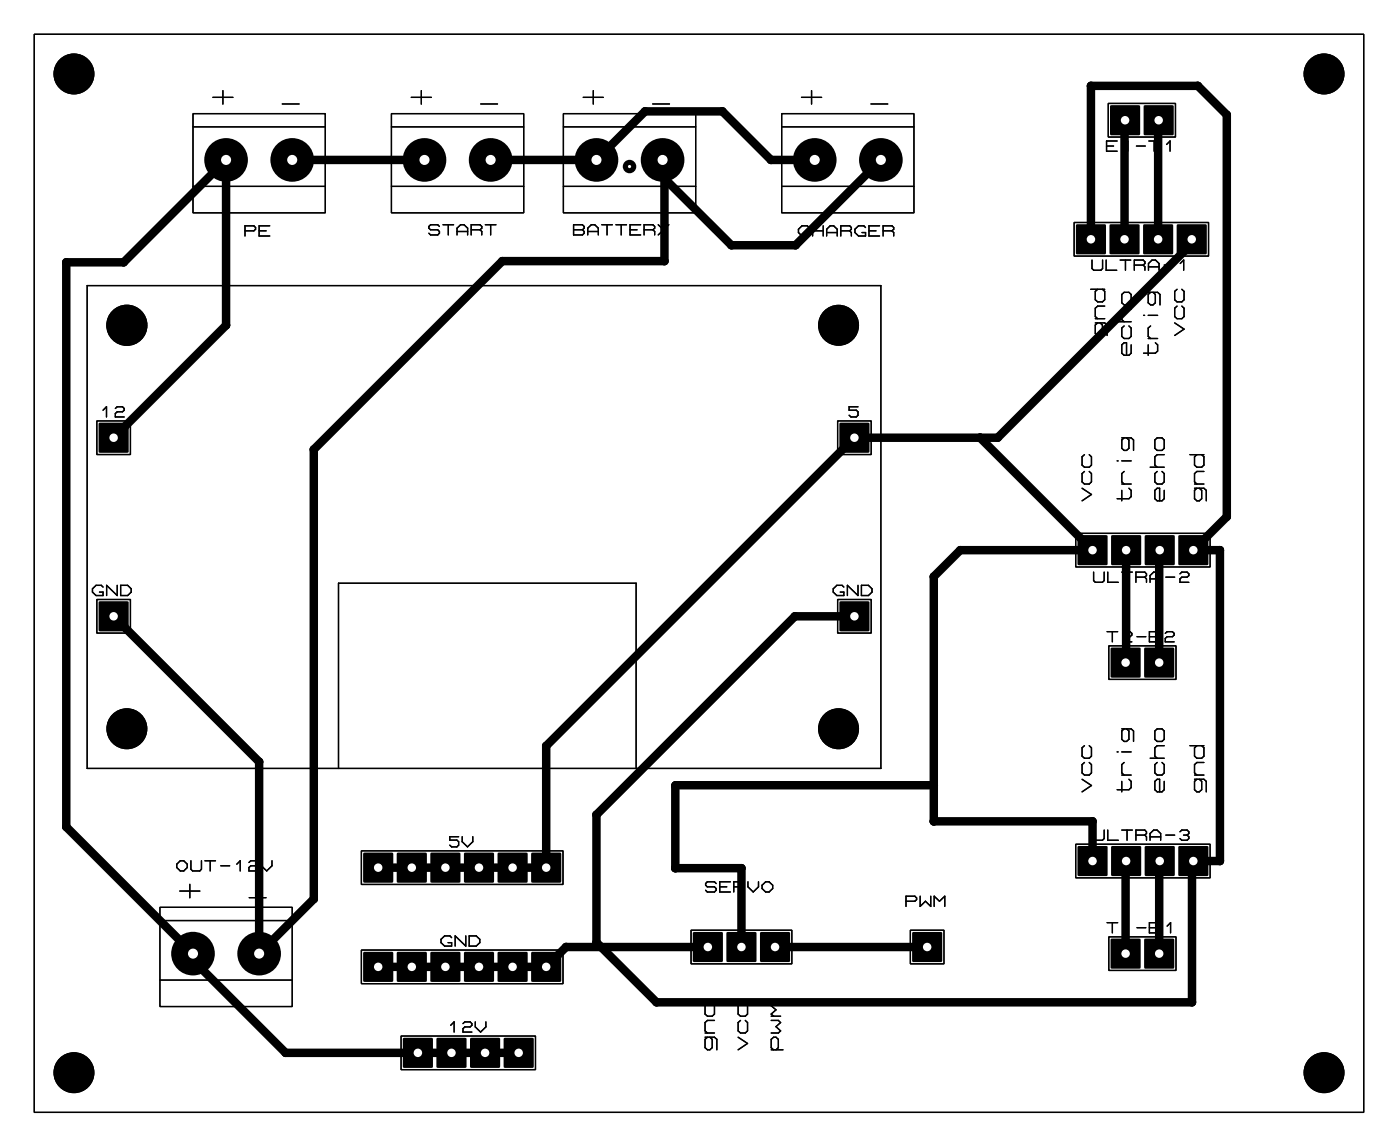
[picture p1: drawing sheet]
<svg xmlns="http://www.w3.org/2000/svg" width="106mm" height="87mm" viewBox="0 0 106 87" stroke-linecap="round" stroke-linejoin="round" font-family="sans-serif">
<g fill="#000">
<path d="M81.4 17h2.2v2.2h-2.2z" fill-rule="evenodd"/>
<path d="M83.9 17h2.2v2.2h-2.2z" fill-rule="evenodd"/>
<path d="M83.9 8h2.3v2.2h-2.3z" fill-rule="evenodd"/>
<path d="M86.4 17h2.3v2.2h-2.3z" fill-rule="evenodd"/>
<path d="M86.5 8h2.2v2.2h-2.2z" fill-rule="evenodd"/>
<path d="M89 17h2.2v2.2h-2.2z" fill-rule="evenodd"/>
<path d="M7.5 32h2.2v2.2h-2.2z" fill-rule="evenodd"/>
<path d="M63.5 32h2.2v2.2h-2.2z" fill-rule="evenodd"/>
<path d="M7.5 45.5h2.2v2.2h-2.2z" fill-rule="evenodd"/>
<path d="M63.5 45.5h2.2v2.2h-2.2z" fill-rule="evenodd"/>
<path d="M81.5 40.5h2.2v2.2h-2.2z" fill-rule="evenodd"/>
<path d="M84 49h2.2v2.2h-2.2z" fill-rule="evenodd"/>
<path d="M84 40.5h2.2v2.2h-2.2z" fill-rule="evenodd"/>
<path d="M86.5 49h2.2v2.2h-2.2z" fill-rule="evenodd"/>
<path d="M86.6 40.5h2.2v2.2h-2.2z" fill-rule="evenodd"/>
<path d="M89.1 40.5h2.2v2.2h-2.2z" fill-rule="evenodd"/>
<path d="M27.5 72h2.2v2.2h-2.2z" fill-rule="evenodd"/>
<path d="M27.5 64.5h2.2v2.2h-2.2z" fill-rule="evenodd"/>
<path d="M30 72h2.2v2.2h-2.2z" fill-rule="evenodd"/>
<path d="M30 64.5h2.2v2.2h-2.2z" fill-rule="evenodd"/>
<path d="M30.5 78.5h2.2v2.2h-2.2z" fill-rule="evenodd"/>
<path d="M32.6 72h2.2v2.2h-2.2z" fill-rule="evenodd"/>
<path d="M32.6 64.5h2.2v2.2h-2.2z" fill-rule="evenodd"/>
<path d="M33 78.5h2.2v2.2h-2.2z" fill-rule="evenodd"/>
<path d="M35.1 72h2.2v2.2h-2.2z" fill-rule="evenodd"/>
<path d="M35.1 64.5h2.2v2.2h-2.2z" fill-rule="evenodd"/>
<path d="M35.6 78.5h2.2v2.2h-2.2z" fill-rule="evenodd"/>
<path d="M37.6 72h2.3v2.2h-2.3z" fill-rule="evenodd"/>
<path d="M37.6 64.5h2.3v2.2h-2.3z" fill-rule="evenodd"/>
<path d="M38.1 78.5h2.2v2.2h-2.2z" fill-rule="evenodd"/>
<path d="M40.2 72h2.2v2.2h-2.2z" fill-rule="evenodd"/>
<path d="M40.2 64.5h2.2v2.2h-2.2z" fill-rule="evenodd"/>
<path d="M52.4 70.5h2.2v2.2h-2.2z" fill-rule="evenodd"/>
<path d="M54.9 70.5h2.3v2.2h-2.3z" fill-rule="evenodd"/>
<path d="M57.5 70.5h2.2v2.2h-2.2z" fill-rule="evenodd"/>
<path d="M69 70.5h2.2v2.2h-2.2z" fill-rule="evenodd"/>
<path d="M81.5 64h2.2v2.2h-2.2z" fill-rule="evenodd"/>
<path d="M84 71h2.2v2.2h-2.2z" fill-rule="evenodd"/>
<path d="M84 64h2.2v2.2h-2.2z" fill-rule="evenodd"/>
<path d="M86.5 71h2.2v2.2h-2.2z" fill-rule="evenodd"/>
<path d="M86.6 64h2.2v2.2h-2.2z" fill-rule="evenodd"/>
<path d="M89.1 64h2.2v2.2h-2.2z" fill-rule="evenodd"/>
<circle cx="5" cy="19.8" r=".32"/>
<circle cx="9.3" cy="19.8" r=".32"/>
<circle cx="17.1" cy="12.1" r="1.65"/>
<circle cx="22.1" cy="12.1" r="1.65"/>
<circle cx="32.1" cy="12.1" r="1.65"/>
<circle cx="37.1" cy="12.1" r="1.65"/>
<circle cx="38" cy="19.7" r=".32"/>
<circle cx="45.1" cy="12.1" r="1.65"/>
<circle cx="47.6" cy="12.6" r=".51"/>
<circle cx="47.6" cy="12.6" r=".38"/>
<circle cx="48.8" cy="8.4" r=".32"/>
<circle cx="50.1" cy="12.1" r="1.65"/>
<circle cx="50.1" cy="13.3" r=".32"/>
<circle cx="50.2" cy="12.2" r=".32"/>
<circle cx="50.2" cy="19.7" r=".32"/>
<circle cx="50.2" cy="13.5" r=".32"/>
<circle cx="54.6" cy="8.4" r=".32"/>
<circle cx="55.3" cy="18.5" r=".32"/>
<circle cx="58.3" cy="12.1" r=".32"/>
<circle cx="60.1" cy="18.5" r=".32"/>
<circle cx="61.6" cy="12.1" r="1.65"/>
<circle cx="66.6" cy="12.1" r="1.65"/>
<circle cx="82.5" cy="6.5" r=".32"/>
<circle cx="85" cy="9.1" r=".32"/>
<circle cx="87.5" cy="9.1" r=".32"/>
<circle cx="90.1" cy="18.4" r=".32"/>
<circle cx="90.5" cy="6.5" r=".32"/>
<circle cx="92.7" cy="8.7" r=".32"/>
<circle cx="17.1" cy="24.6" r=".32"/>
<circle cx="23.7" cy="34" r=".32"/>
<circle cx="74.1" cy="33.1" r=".32"/>
<circle cx="75.4" cy="33.1" r=".32"/>
<circle cx="92.7" cy="39.1" r=".32"/>
<circle cx="19.6" cy="57.6" r=".32"/>
<circle cx="41.3" cy="56.4" r=".32"/>
<circle cx="51" cy="59.4" r=".32"/>
<circle cx="51.1" cy="59.4" r=".32"/>
<circle cx="60.1" cy="46.6" r=".32"/>
<circle cx="70.6" cy="43.6" r=".32"/>
<circle cx="70.6" cy="59.4" r=".32"/>
<circle cx="72.6" cy="41.6" r=".32"/>
<circle cx="85.1" cy="50" r=".32"/>
<circle cx="87.6" cy="41.6" r=".32"/>
<circle cx="92.2" cy="41.6" r=".32"/>
<circle cx="5" cy="62.5" r=".32"/>
<circle cx="14.6" cy="72.1" r="1.65"/>
<circle cx="14.6" cy="72.6" r=".32"/>
<circle cx="19.6" cy="72.1" r="1.65"/>
<circle cx="19.6" cy="71.6" r=".32"/>
<circle cx="20.1" cy="71.6" r=".32"/>
<circle cx="21.6" cy="79.6" r=".32"/>
<circle cx="23.7" cy="68" r=".32"/>
<circle cx="42.8" cy="71.6" r=".32"/>
<circle cx="45.1" cy="71.2" r=".32"/>
<circle cx="45.1" cy="61.6" r=".32"/>
<circle cx="45.4" cy="71.6" r=".32"/>
<circle cx="49.6" cy="75.8" r=".32"/>
<circle cx="51" cy="65.6" r=".32"/>
<circle cx="56" cy="65.6" r=".32"/>
<circle cx="70.6" cy="62.1" r=".32"/>
<circle cx="82.6" cy="62.1" r=".32"/>
<circle cx="85.1" cy="65.1" r=".32"/>
<circle cx="87.6" cy="65.1" r=".32"/>
<circle cx="90.1" cy="75.8" r=".32"/>
<circle cx="90.1" cy="65.2" r=".32"/>
<circle cx="92.2" cy="65.1" r=".32"/>
</g>
<g fill="none" stroke="#000" stroke-width=".1">
<path d="M2.6 2.6h100.5v81.5h-100.5zM14.6 8.6h10v7.5h-10zM14.6 9.6h10M14.6 14.1h10M16.1 7.4h1.5M16.8 6.8v1.1M18.5 17.4h.7l.1-.2-.1-.1h-.7v.7M19.6 17.4h.5M20.4 17.1h-.8v.7h.8M21.3 7.9h1.3M29.6 8.6h10v7.5h-10zM29.6 9.6h10"/>
<path d="M29.6 14.1h10M31.1 7.4h1.5M31.8 6.8v1.1M33.2 17.1l-.1-.1h-.6l-.1 .1 .1 .3h.6l.1 .1-.1 .3h-.6l-.1-.2M33.5 17h.8M33.9 17v.8M34.5 17.8v-.6l.3-.2h.3l.2 .2v.6M34.5 17.5h.8M35.6 17.4h.7M36.3 17.4l.1-.2-.1-.2h-.7v.8M36.3 17.4l.1 .1v.3M36.3 7.9h1.3"/>
<path d="M36.7 17h.8M37.1 17v.8M42.6 8.6h10v7.5h-10zM42.6 9.6h10M42.6 14.1h10M43.4 17h.6l.2 .1-.2 .3 .2 .2-.2 .2h-.6zM43.4 17.4h.6M44.1 7.4h1.5M44.4 17.8v-.6l.3-.2h.3l.2 .2v.6M44.4 17.5h.8M44.8 6.8v1.1M45.5 17h.8"/>
<path d="M45.9 17v.8M46.6 17h.8M47 17v.8M47.6 17.4h.6M48.4 17h-.8v.8h.8M48.7 17.4h.7M49.3 7.9h1.3M49.4 17.4l.1-.2-.1-.2h-.7v.8M49.4 17.4l.1 .1v.3M49.8 17l.4 .4M50.6 17l-.8 .8M59.1 8.6h10v7.5h-10z"/>
<path d="M59.1 9.6h10M59.1 14.1h10M60.6 7.4h1.5M61.2 17.2l-.2-.1h-.4l-.2 .2v.3l.2 .2h.4l.2-.1M61.3 6.8v1.1M61.4 17.4h.8M61.4 17.1v.7M62.2 17.1v.7M62.5 17.8v-.5l.3-.2h.2l.3 .2v.5M62.5 17.6h.8M63.6 17.4h.6M64.2 17.4l.2-.1-.2-.2h-.6v.7"/>
<path d="M64.2 17.4l.2 .2v.2M65.4 17.2l-.1-.1h-.4l-.3 .2v.3l.3 .2h.5v-.2h-.2M65.7 17.4h.5M65.8 7.9h1.3M66.5 17.1h-.8v.7h.8M66.8 17.4h.6M67.4 17.4l.2-.1-.2-.2h-.6v.7M67.4 17.4l.2 .2v.2M81.2 16.8h10.2v2.6h-10.2zM82.5 19.7v.6l.2 .1h.5l.1-.1v-.6M83.6 19.7v.7h.8M83.6 11h.6"/>
<path d="M83.8 7.8h5.1v2.6h-5.1zM84.4 10.7h-.8v.7h.8M84.7 19.7h.8M85 10.9l.2-.2v.7M85.1 19.7v.7M85.9 11h.7M86.8 10.7h.8M87.2 10.7v.7M88.2 10.9l.2-.2v.7M89.2 19.9l.3-.2v.7M6.6 21.6h60v36.5h-60zM7.3 31.8h2.6v2.6h-2.6z"/>
<path d="M7.8 31l.2-.3v.8M8.7 30.9l.2-.2h.4l.1 .3-.1 .1h-.4l-.2 .2v.2h.7M63.3 31.8h2.6v2.6h-2.6zM64.9 30.7h-.7v.3h.5l.2 .1v.3l-.2 .1h-.4l-.1-.1M81.8 36.9l.7 .5-.7 .5M82 35.6l-.2 .2v.6l.2 .2h.3l.2-.2v-.6l-.2-.2M82 34.4l-.2 .1v.7l.2 .1h.3l.2-.1v-.7l-.2-.1M82.4 21.9h1.1M82.8 24.1h.7M82.8 24.4h.7l.2 .2v.8M83 21.9l-.2 .1v.7l.2 .1h.3l.2-.1v-.7l-.2-.1M83 24.4l-.2 .2v.6l.2 .2h.2l.1-.2v-.6l-.1-.2"/>
<path d="M83.5 23.1h-.5l-.2 .2v.6l.2 .2M84.4 34.8h.1M84.4 24.3h1.1M84.8 22.3l.2-.2h.3l.2 .2v.6l-.2 .1h-.3l-.2-.1zM84.8 37.1v.8M84.8 36.6h.7M84.8 34.8h.7M84.8 33.1h.7l.2 .2v.7M85 24.6l-.2 .2v.6l.2 .2h.3l.2-.2v-.6l-.2-.2M85 33.1l-.2 .2v.6l.2 .1h.2l.1-.1v-.6l-.1-.2M85 35.6l-.2 .2v.6l.2 .2M85.3 36.9l.2 .2v.4l-.2 .2h-.9"/>
<path d="M85.5 26.1v.6l-.2 .2h-.3l-.2-.2v-.6l.2-.2h.2v1M85.5 23.4h-.5l-.2 .1v.7l.2 .1M85.7 20h.7M86.4 20l.1-.1-.1-.2h-.7v.7M86.4 20l.1 .2v.2M86.4 23.8h.1M86.8 26.1v.8M86.8 25.6h.7M86.8 23.8h.7M86.8 22.1h.7l.2 .2v.7M86.8 20.4v-.5l.3-.2h.2l.3 .2v.5M86.8 20.2h.8"/>
<path d="M86.9 35.3h1.1M87 22.1l-.2 .2v.6l.2 .1h.2l.1-.1v-.6l-.1-.2M87 24.6l-.2 .2v.6l.2 .2M87.3 33.3l.2-.2h.3l.2 .2v.6l-.2 .1h-.3l-.2-.1zM87.3 25.9l.2 .2v.4l-.2 .2h-.9M87.5 35.6l-.2 .2v.6l.2 .2h.3l.2-.2v-.6l-.2-.2M88 37.1v.6l-.2 .2h-.3l-.2-.2v-.6l.2-.2h.2v1M88 34.4h-.5l-.2 .1v.7l.2 .1M88 20h.7M88.8 24.4l.7 .5-.7 .5M89 23.1l-.2 .2v.6l.2 .2h.3l.2-.2v-.6l-.2-.2M89 21.9l-.2 .1v.7l.2 .1h.3l.2-.1v-.7l-.2-.1"/>
<path d="M89.9 34.4h1.1M90.3 36.6h.7M90.3 36.9h.7l.2 .2v.8M90.5 36.9l-.2 .2v.6l.2 .2h.2l.1-.2v-.6l-.1-.2M90.5 34.4l-.2 .1v.7l.2 .1h.3l.2-.1v-.7l-.2-.1M91 35.6h-.5l-.2 .2v.6l.2 .2M7.3 45.3h2.6v2.6h-2.6zM7.8 44.4l-.1-.2h-.4l-.3 .3v.3l.3 .2h.5v-.2h-.3M8.9 44.2v.8l-.8-.8v.8M9.1 44.2h.5l.3 .3v.3l-.3 .2h-.5zM25.6 58.1v-14h22.5v14M63.3 45.3h2.6v2.6h-2.6z"/>
<path d="M63.8 44.4l-.1-.2h-.4l-.3 .3v.3l.3 .2h.5v-.2h-.3M64.9 44.2v.8l-.8-.8v.8M65.1 44.2h.5l.3 .3v.3l-.3 .2h-.5zM81.3 40.3h10.2v2.6h-10.2zM81.8 58.9l.7 .5-.7 .5M82 56.4l-.2 .1v.7l.2 .1h.3l.2-.1v-.7l-.2-.1M82 57.6l-.2 .2v.6l.2 .2h.3l.2-.2v-.6l-.2-.2M82.7 43.2v.7l.1 .1h.5l.2-.1v-.7M83.7 47.7h.8M83.7 43.2v.8h.8M83.8 48.8h5.1v2.6h-5.1zM84.1 47.7v.8"/>
<path d="M84.4 56.8h.1M84.8 59.1v.8M84.8 55.1h.7l.2 .2v.7M84.8 43.2h.8M84.8 58.6h.7M84.8 56.8h.7M84.9 47.9l.1-.2h.4l.2 .3-.2 .1h-.4l-.1 .2v.2h.7M85 55.1l-.2 .2v.6l.2 .1h.2l.1-.1v-.6l-.1-.2M85 57.6l-.2 .2v.6l.2 .2M85.2 43.2v.8M85.3 58.9l.2 .2v.4l-.2 .2h-.9M85.9 43.6h.6"/>
<path d="M85.9 48.1h.7M86.5 43.6l.2-.1-.2-.3h-.6v.8M86.5 43.6l.2 .2v.2M86.9 48.1h.5M86.9 44v-.5l.3-.3h.3l.2 .3v.5M86.9 43.8h.8M86.9 57.3h1.1M87.3 55.3l.2-.2h.3l.2 .2v.6l-.2 .1h-.3l-.2-.1zM87.5 57.6l-.2 .2v.6l.2 .2h.3l.2-.2v-.6l-.2-.2M87.7 47.7h-.8v.8h.8M88 59.1v.6l-.2 .2h-.3l-.2-.2v-.6l.2-.2h.2v1M88 56.4h-.5l-.2 .1v.7l.2 .1"/>
<path d="M88.1 47.9l.1-.2h.4l.2 .3-.2 .1h-.4l-.1 .2v.2h.7M88.1 43.6h.7M89.2 43.4l.1-.2h.4l.2 .3-.2 .1h-.4l-.1 .2v.2h.7M89.9 56.4h1.1M90.3 58.9h.7l.2 .2v.8M90.3 58.6h.7M90.5 56.4l-.2 .1v.7l.2 .1h.3l.2-.1v-.7l-.2-.1M90.5 58.9l-.2 .2v.6l.2 .2h.2l.1-.2v-.6l-.1-.2M91 57.6h-.5l-.2 .2v.6l.2 .2M12.1 68.6h10v7.5h-10zM12.1 69.6h10M12.1 74.1h10"/>
<path d="M13.4 65.3l.2-.2h.3l.3 .2v.3l-.3 .2h-.3l-.2-.2zM13.6 67.4h1.5M14.3 66.8v1.1M14.4 65.1v.6l.2 .1h.5l.1-.1v-.6M15.5 65.1h.8M15.9 65.1v.7M16.7 65.4h.7M17.9 65.3l.3-.2v.7M18.8 65.2l.2-.1h.4l.1 .2-.1 .1h-.4l-.2 .2v.2h.7M18.8 67.9h1.3M19.8 65.1v.3l.4 .4 .4-.4v-.3M27.3 71.8h15.3v2.6h-15.3z"/>
<path d="M27.3 64.3h15.3v2.6h-15.3zM30.3 78.3h10.2v2.6h-10.2zM34.1 77.5l.2-.3v.8M34.1 70.9l-.1-.2h-.4l-.3 .3v.3l.3 .2h.5v-.2h-.2M34.7 63.2h-.7v.3h.5l.2 .1v.3l-.2 .1h-.4l-.1-.1M34.9 63.2v.4l.4 .4 .4-.4v-.4M35 77.4l.1-.2h.4l.2 .3-.2 .1h-.4l-.1 .2v.2h.7M35.2 70.7v.8l-.8-.8v.8M35.5 70.7h.5l.3 .3v.3l-.3 .2h-.5zM35.9 77.2v.4l.4 .4 .4-.4v-.4M52.2 70.3h7.7v2.6h-7.7zM52.9 75.9h1.1"/>
<path d="M53.3 78.4h.7l.2 .2v.8M53.3 78.1h.7M53.5 78.4l-.2 .2v.6l.2 .2h.2l.1-.2v-.6l-.1-.2M53.5 75.9l-.2 .1v.7l.2 .1h.3l.2-.1v-.7l-.2-.1M54 77.1h-.5l-.2 .2v.6l.2 .2M54.1 66.8l-.1-.1h-.5l-.2 .2 .2 .1h.5l.1 .3-.1 .1h-.5l-.2-.1M54.4 67h.5M55.2 66.7h-.8v.7h.8M55.5 67h.6M55.8 78.4l.7 .5-.7 .5M56 77.1l-.2 .2v.6l.2 .2h.3l.2-.2v-.6l-.2-.2M56 75.9l-.2 .1v.7l.2 .1h.3l.2-.1v-.7l-.2-.1"/>
<path d="M56.1 67l.2-.1-.2-.2h-.6v.7M56.1 67l.2 .2v.2M56.5 66.7v.3l.4 .4 .4-.4v-.3M57.6 66.9l.3-.2h.2l.3 .2v.3l-.3 .2h-.2l-.3-.2zM58.3 79.4h.9M58.3 77.1h.5l.2 .2-.3 .3 .3 .3-.2 .2h-.5M58.3 76.8h.7M58.5 79.4l-.2-.2v-.6l.2-.2h.2l.1 .2v.6l-.1 .2M59 75.9h-.5l-.2 .1 .4 .3-.4 .4 .2 .1M68.5 68.1h.7l.1-.2-.1-.2h-.7v.8M68.8 70.3h2.6v2.6h-2.6zM69.6 67.7v.8l.4-.4 .4 .4v-.8"/>
<path d="M70.6 68.5v-.8l.4 .4 .4-.4v.8M81.3 63.8h10.2v2.6h-10.2zM82.7 62.7v.7l.1 .1h.5l.2-.1v-.7M83.7 69.7h.8M83.7 62.7v.8h.8M83.8 70.8h5.1v2.6h-5.1zM84.1 69.7v.8M84.8 62.7h.8M85 70l.3-.3v.8M85.2 62.7v.8M85.9 63.1h.6M85.9 70.1h.7"/>
<path d="M86.5 63.1l.2-.1-.2-.3h-.6v.8M86.5 63.1l.2 .2v.2M86.9 70.1h.5M86.9 63.5v-.5l.3-.3h.3l.2 .3v.5M86.9 63.3h.8M87.7 69.7h-.8v.8h.8M88.1 63.1h.7M88.2 70l.3-.3v.8M89.2 62.9l.1-.2h.4l.2 .2-.2 .2M89.5 63.1h.2M89.7 63.1l.2 .2-.2 .2h-.4l-.1-.1"/>
</g>
<g fill="#000" stroke="#000" stroke-width=".1">
<circle cx="5.6" cy="5.6" r="1.5"/>
<circle cx="100.1" cy="5.6" r="1.5"/>
<circle cx="9.6" cy="24.6" r="1.51"/>
<circle cx="63.4" cy="24.6" r="1.5"/>
<circle cx="9.6" cy="55.1" r="1.5"/>
<circle cx="63.4" cy="55.1" r="1.5"/>
<circle cx="5.6" cy="81.1" r="1.5"/>
<circle cx="100.1" cy="81.1" r="1.5"/>
</g>
<g fill="none" stroke="#000" stroke-width=".64">
<path d="M22.1 12.1h10M37.1 12.1h8l3.7-3.7h5.8l3.7 3.7h3.3M66.6 12.1l-6.5 6.4h-4.8l-5.2-5.2v-1.2l.1 .1v7.5h-12.2l-14.3 14.3v34l-4.1 4.1v-14.5l-11-11M82.5 18.1v-11.6h8l2.2 2.2v30.4l-2.5 2.5h2v23.5h-2l-.1 .1v10.6h-40.5l-4.5-4.6v-9.6l15-15h4.5M85 9.1v9M87.6 9.1l-.1 9M90.1 18.1v.3l-14.7 14.7h-10.8l-23.3 23.3v9.2h-12.7M8.6 33.1l8.5-8.5v-12.5l-7.8 7.7h-4.3v42.7l9.6 9.6v.5l7 7h17.6M74.1 33.1l8.5 8.5h-10l-2 2v18.5h12v3M70.6 59.4h-19.5l-.1 6.2h5v6M85.1 41.6v8.5M87.7 41.6l-.1 8.5"/>
<path d="M19.6 71.6h.5M53.5 71.6h-10.7l-1.5 1.5h-12.7M58.6 71.6h11.5M85.1 65.1v7M87.7 65.1l-.1 7"/>
</g>
<circle cx="47.6" cy="12.6" r=".12" fill="#fff"/>
<circle cx="45.1" cy="12.1" r="1.52" fill="#000"/>
<circle cx="45.1" cy="12.1" r=".38" fill="#fff"/>
<circle cx="50.1" cy="12.1" r="1.52" fill="#000"/>
<circle cx="50.1" cy="12.1" r=".38" fill="#fff"/>
<circle cx="14.6" cy="72.1" r="1.52" fill="#000"/>
<circle cx="14.6" cy="72.1" r=".38" fill="#fff"/>
<circle cx="19.6" cy="72.1" r="1.52" fill="#000"/>
<circle cx="19.6" cy="72.1" r=".38" fill="#fff"/>
<circle cx="32.1" cy="12.1" r="1.52" fill="#000"/>
<circle cx="32.1" cy="12.1" r=".38" fill="#fff"/>
<circle cx="37.1" cy="12.1" r="1.52" fill="#000"/>
<circle cx="37.1" cy="12.1" r=".38" fill="#fff"/>
<circle cx="17.1" cy="12.1" r="1.52" fill="#000"/>
<circle cx="17.1" cy="12.1" r=".38" fill="#fff"/>
<circle cx="22.1" cy="12.1" r="1.52" fill="#000"/>
<circle cx="22.1" cy="12.1" r=".38" fill="#fff"/>
<circle cx="61.6" cy="12.1" r="1.52" fill="#000"/>
<circle cx="61.6" cy="12.1" r=".38" fill="#fff"/>
<circle cx="66.6" cy="12.1" r="1.52" fill="#000"/>
<circle cx="66.6" cy="12.1" r=".38" fill="#fff"/>
<path d="M27.6 72.1h2v2h-2z" fill="#000"/>
<circle cx="28.6" cy="73.1" r=".32" fill="#fff"/>
<path d="M30.1 72.1h2v2h-2z" fill="#000"/>
<circle cx="31.1" cy="73.1" r=".32" fill="#fff"/>
<path d="M32.7 72.1h2v2h-2z" fill="#000"/>
<circle cx="33.7" cy="73.1" r=".32" fill="#fff"/>
<path d="M35.2 72.1h2v2h-2z" fill="#000"/>
<circle cx="36.2" cy="73.1" r=".32" fill="#fff"/>
<path d="M37.7 72.1h2.1v2h-2.1z" fill="#000"/>
<circle cx="38.7" cy="73.1" r=".32" fill="#fff"/>
<path d="M40.3 72.1h2v2h-2z" fill="#000"/>
<circle cx="41.3" cy="73.1" r=".32" fill="#fff"/>
<path d="M30.6 78.6h2v2h-2z" fill="#000"/>
<circle cx="31.6" cy="79.6" r=".32" fill="#fff"/>
<path d="M33.1 78.6h2v2h-2z" fill="#000"/>
<circle cx="34.1" cy="79.6" r=".32" fill="#fff"/>
<path d="M35.7 78.6h2v2h-2z" fill="#000"/>
<circle cx="36.7" cy="79.6" r=".32" fill="#fff"/>
<path d="M38.2 78.6h2v2h-2z" fill="#000"/>
<circle cx="39.2" cy="79.6" r=".32" fill="#fff"/>
<path d="M27.6 64.6h2v2h-2z" fill="#000"/>
<circle cx="28.6" cy="65.6" r=".32" fill="#fff"/>
<path d="M30.1 64.6h2v2h-2z" fill="#000"/>
<circle cx="31.1" cy="65.6" r=".32" fill="#fff"/>
<path d="M32.7 64.6h2v2h-2z" fill="#000"/>
<circle cx="33.7" cy="65.6" r=".32" fill="#fff"/>
<path d="M35.2 64.6h2v2h-2z" fill="#000"/>
<circle cx="36.2" cy="65.6" r=".32" fill="#fff"/>
<path d="M37.7 64.6h2.1v2h-2.1z" fill="#000"/>
<circle cx="38.7" cy="65.6" r=".32" fill="#fff"/>
<path d="M40.3 64.6h2v2h-2z" fill="#000"/>
<circle cx="41.3" cy="65.6" r=".32" fill="#fff"/>
<path d="M57.6 70.6h2v2h-2z" fill="#000"/>
<circle cx="58.6" cy="71.6" r=".32" fill="#fff"/>
<path d="M55 70.6h2.1v2h-2.1z" fill="#000"/>
<circle cx="56" cy="71.6" r=".32" fill="#fff"/>
<path d="M52.5 70.6h2v2h-2z" fill="#000"/>
<circle cx="53.5" cy="71.6" r=".32" fill="#fff"/>
<path d="M69.1 70.6h2v2h-2z" fill="#000"/>
<circle cx="70.1" cy="71.6" r=".32" fill="#fff"/>
<path d="M81.6 64.1h2v2h-2z" fill="#000"/>
<circle cx="82.6" cy="65.1" r=".32" fill="#fff"/>
<path d="M84.1 64.1h2v2h-2z" fill="#000"/>
<circle cx="85.1" cy="65.1" r=".32" fill="#fff"/>
<path d="M86.7 64.1h2v2h-2z" fill="#000"/>
<circle cx="87.7" cy="65.1" r=".32" fill="#fff"/>
<path d="M89.2 64.1h2v2h-2z" fill="#000"/>
<circle cx="90.2" cy="65.1" r=".32" fill="#fff"/>
<path d="M84.1 71.1h2v2h-2z" fill="#000"/>
<circle cx="85.1" cy="72.1" r=".32" fill="#fff"/>
<path d="M86.6 71.1h2v2h-2z" fill="#000"/>
<circle cx="87.6" cy="72.1" r=".32" fill="#fff"/>
<path d="M81.6 40.6h2v2h-2z" fill="#000"/>
<circle cx="82.6" cy="41.6" r=".32" fill="#fff"/>
<path d="M84.1 40.6h2v2h-2z" fill="#000"/>
<circle cx="85.1" cy="41.6" r=".32" fill="#fff"/>
<path d="M86.7 40.6h2v2h-2z" fill="#000"/>
<circle cx="87.7" cy="41.6" r=".32" fill="#fff"/>
<path d="M89.2 40.6h2v2h-2z" fill="#000"/>
<circle cx="90.2" cy="41.6" r=".32" fill="#fff"/>
<path d="M84.1 49.1h2v2h-2z" fill="#000"/>
<circle cx="85.1" cy="50.1" r=".32" fill="#fff"/>
<path d="M86.6 49.1h2v2h-2z" fill="#000"/>
<circle cx="87.6" cy="50.1" r=".32" fill="#fff"/>
<path d="M89.1 17.1h2v2h-2z" fill="#000"/>
<circle cx="90.1" cy="18.1" r=".32" fill="#fff"/>
<path d="M86.5 17.1h2.1v2h-2.1z" fill="#000"/>
<circle cx="87.5" cy="18.1" r=".32" fill="#fff"/>
<path d="M84 17.1h2v2h-2z" fill="#000"/>
<circle cx="85" cy="18.1" r=".32" fill="#fff"/>
<path d="M81.5 17.1h2v2h-2z" fill="#000"/>
<circle cx="82.5" cy="18.1" r=".32" fill="#fff"/>
<path d="M86.6 8.1h2v2h-2z" fill="#000"/>
<circle cx="87.6" cy="9.1" r=".32" fill="#fff"/>
<path d="M84 8.1h2.1v2h-2.1z" fill="#000"/>
<circle cx="85" cy="9.1" r=".32" fill="#fff"/>
<path d="M7.6 32.1h2v2h-2z" fill="#000"/>
<circle cx="8.6" cy="33.1" r=".32" fill="#fff"/>
<path d="M7.6 45.6h2v2h-2z" fill="#000"/>
<circle cx="8.6" cy="46.6" r=".32" fill="#fff"/>
<path d="M63.6 32.1h2v2h-2z" fill="#000"/>
<circle cx="64.6" cy="33.1" r=".32" fill="#fff"/>
<path d="M63.6 45.6h2v2h-2z" fill="#000"/>
<circle cx="64.6" cy="46.6" r=".32" fill="#fff"/>
<g fill="none" stroke="#000" stroke-width=".1">
<path d="M2.6 2.6h100.5v81.5h-100.5zM14.6 8.6h10v7.5h-10zM14.6 9.6h10M14.6 14.1h10M16.1 7.4h1.5M16.8 6.8v1.1M18.5 17.4h.7l.1-.2-.1-.1h-.7v.7M19.6 17.4h.5M20.4 17.1h-.8v.7h.8M21.3 7.9h1.3M29.6 8.6h10v7.5h-10zM29.6 9.6h10"/>
<path d="M29.6 14.1h10M31.1 7.4h1.5M31.8 6.8v1.1M33.2 17.1l-.1-.1h-.6l-.1 .1 .1 .3h.6l.1 .1-.1 .3h-.6l-.1-.2M33.5 17h.8M33.9 17v.8M34.5 17.8v-.6l.3-.2h.3l.2 .2v.6M34.5 17.5h.8M35.6 17.4h.7M36.3 17.4l.1-.2-.1-.2h-.7v.8M36.3 17.4l.1 .1v.3M36.3 7.9h1.3"/>
<path d="M36.7 17h.8M37.1 17v.8M42.6 8.6h10v7.5h-10zM42.6 9.6h10M42.6 14.1h10M43.4 17h.6l.2 .1-.2 .3 .2 .2-.2 .2h-.6zM43.4 17.4h.6M44.1 7.4h1.5M44.4 17.8v-.6l.3-.2h.3l.2 .2v.6M44.4 17.5h.8M44.8 6.8v1.1M45.5 17h.8"/>
<path d="M45.9 17v.8M46.6 17h.8M47 17v.8M47.6 17.4h.6M48.4 17h-.8v.8h.8M48.7 17.4h.7M49.3 7.9h1.3M49.4 17.4l.1-.2-.1-.2h-.7v.8M49.4 17.4l.1 .1v.3M49.8 17l.4 .4M50.6 17l-.8 .8M59.1 8.6h10v7.5h-10z"/>
<path d="M59.1 9.6h10M59.1 14.1h10M60.6 7.4h1.5M61.2 17.2l-.2-.1h-.4l-.2 .2v.3l.2 .2h.4l.2-.1M61.3 6.8v1.1M61.4 17.4h.8M61.4 17.1v.7M62.2 17.1v.7M62.5 17.8v-.5l.3-.2h.2l.3 .2v.5M62.5 17.6h.8M63.6 17.4h.6M64.2 17.4l.2-.1-.2-.2h-.6v.7"/>
<path d="M64.2 17.4l.2 .2v.2M65.4 17.2l-.1-.1h-.4l-.3 .2v.3l.3 .2h.5v-.2h-.2M65.7 17.4h.5M65.8 7.9h1.3M66.5 17.1h-.8v.7h.8M66.8 17.4h.6M67.4 17.4l.2-.1-.2-.2h-.6v.7M67.4 17.4l.2 .2v.2M81.2 16.8h10.2v2.6h-10.2zM82.5 19.7v.6l.2 .1h.5l.1-.1v-.6M83.6 19.7v.7h.8M83.6 11h.6"/>
<path d="M83.8 7.8h5.1v2.6h-5.1zM84.4 10.7h-.8v.7h.8M84.7 19.7h.8M85 10.9l.2-.2v.7M85.1 19.7v.7M85.9 11h.7M86.8 10.7h.8M87.2 10.7v.7M88.2 10.9l.2-.2v.7M89.2 19.9l.3-.2v.7M6.6 21.6h60v36.5h-60zM7.3 31.8h2.6v2.6h-2.6z"/>
<path d="M7.8 31l.2-.3v.8M8.7 30.9l.2-.2h.4l.1 .3-.1 .1h-.4l-.2 .2v.2h.7M63.3 31.8h2.6v2.6h-2.6zM64.9 30.7h-.7v.3h.5l.2 .1v.3l-.2 .1h-.4l-.1-.1M81.8 36.9l.7 .5-.7 .5M82 35.6l-.2 .2v.6l.2 .2h.3l.2-.2v-.6l-.2-.2M82 34.4l-.2 .1v.7l.2 .1h.3l.2-.1v-.7l-.2-.1M82.4 21.9h1.1M82.8 24.1h.7M82.8 24.4h.7l.2 .2v.8M83 21.9l-.2 .1v.7l.2 .1h.3l.2-.1v-.7l-.2-.1M83 24.4l-.2 .2v.6l.2 .2h.2l.1-.2v-.6l-.1-.2"/>
<path d="M83.5 23.1h-.5l-.2 .2v.6l.2 .2M84.4 34.8h.1M84.4 24.3h1.1M84.8 22.3l.2-.2h.3l.2 .2v.6l-.2 .1h-.3l-.2-.1zM84.8 37.1v.8M84.8 36.6h.7M84.8 34.8h.7M84.8 33.1h.7l.2 .2v.7M85 24.6l-.2 .2v.6l.2 .2h.3l.2-.2v-.6l-.2-.2M85 33.1l-.2 .2v.6l.2 .1h.2l.1-.1v-.6l-.1-.2M85 35.6l-.2 .2v.6l.2 .2M85.3 36.9l.2 .2v.4l-.2 .2h-.9"/>
<path d="M85.5 26.1v.6l-.2 .2h-.3l-.2-.2v-.6l.2-.2h.2v1M85.5 23.4h-.5l-.2 .1v.7l.2 .1M85.7 20h.7M86.4 20l.1-.1-.1-.2h-.7v.7M86.4 20l.1 .2v.2M86.4 23.8h.1M86.8 26.1v.8M86.8 25.6h.7M86.8 23.8h.7M86.8 22.1h.7l.2 .2v.7M86.8 20.4v-.5l.3-.2h.2l.3 .2v.5M86.8 20.2h.8"/>
<path d="M86.9 35.3h1.1M87 22.1l-.2 .2v.6l.2 .1h.2l.1-.1v-.6l-.1-.2M87 24.6l-.2 .2v.6l.2 .2M87.3 33.3l.2-.2h.3l.2 .2v.6l-.2 .1h-.3l-.2-.1zM87.3 25.9l.2 .2v.4l-.2 .2h-.9M87.5 35.6l-.2 .2v.6l.2 .2h.3l.2-.2v-.6l-.2-.2M88 37.1v.6l-.2 .2h-.3l-.2-.2v-.6l.2-.2h.2v1M88 34.4h-.5l-.2 .1v.7l.2 .1M88 20h.7M88.8 24.4l.7 .5-.7 .5M89 23.1l-.2 .2v.6l.2 .2h.3l.2-.2v-.6l-.2-.2M89 21.9l-.2 .1v.7l.2 .1h.3l.2-.1v-.7l-.2-.1"/>
<path d="M89.9 34.4h1.1M90.3 36.6h.7M90.3 36.9h.7l.2 .2v.8M90.5 36.9l-.2 .2v.6l.2 .2h.2l.1-.2v-.6l-.1-.2M90.5 34.4l-.2 .1v.7l.2 .1h.3l.2-.1v-.7l-.2-.1M91 35.6h-.5l-.2 .2v.6l.2 .2M7.3 45.3h2.6v2.6h-2.6zM7.8 44.4l-.1-.2h-.4l-.3 .3v.3l.3 .2h.5v-.2h-.3M8.9 44.2v.8l-.8-.8v.8M9.1 44.2h.5l.3 .3v.3l-.3 .2h-.5zM25.6 58.1v-14h22.5v14M63.3 45.3h2.6v2.6h-2.6z"/>
<path d="M63.8 44.4l-.1-.2h-.4l-.3 .3v.3l.3 .2h.5v-.2h-.3M64.9 44.2v.8l-.8-.8v.8M65.1 44.2h.5l.3 .3v.3l-.3 .2h-.5zM81.3 40.3h10.2v2.6h-10.2zM81.8 58.9l.7 .5-.7 .5M82 56.4l-.2 .1v.7l.2 .1h.3l.2-.1v-.7l-.2-.1M82 57.6l-.2 .2v.6l.2 .2h.3l.2-.2v-.6l-.2-.2M82.7 43.2v.7l.1 .1h.5l.2-.1v-.7M83.7 47.7h.8M83.7 43.2v.8h.8M83.8 48.8h5.1v2.6h-5.1zM84.1 47.7v.8"/>
<path d="M84.4 56.8h.1M84.8 59.1v.8M84.8 55.1h.7l.2 .2v.7M84.8 43.2h.8M84.8 58.6h.7M84.8 56.8h.7M84.9 47.9l.1-.2h.4l.2 .3-.2 .1h-.4l-.1 .2v.2h.7M85 55.1l-.2 .2v.6l.2 .1h.2l.1-.1v-.6l-.1-.2M85 57.6l-.2 .2v.6l.2 .2M85.2 43.2v.8M85.3 58.9l.2 .2v.4l-.2 .2h-.9M85.9 43.6h.6"/>
<path d="M85.9 48.1h.7M86.5 43.6l.2-.1-.2-.3h-.6v.8M86.5 43.6l.2 .2v.2M86.9 48.1h.5M86.9 44v-.5l.3-.3h.3l.2 .3v.5M86.9 43.8h.8M86.9 57.3h1.1M87.3 55.3l.2-.2h.3l.2 .2v.6l-.2 .1h-.3l-.2-.1zM87.5 57.6l-.2 .2v.6l.2 .2h.3l.2-.2v-.6l-.2-.2M87.7 47.7h-.8v.8h.8M88 59.1v.6l-.2 .2h-.3l-.2-.2v-.6l.2-.2h.2v1M88 56.4h-.5l-.2 .1v.7l.2 .1"/>
<path d="M88.1 47.9l.1-.2h.4l.2 .3-.2 .1h-.4l-.1 .2v.2h.7M88.1 43.6h.7M89.2 43.4l.1-.2h.4l.2 .3-.2 .1h-.4l-.1 .2v.2h.7M89.9 56.4h1.1M90.3 58.9h.7l.2 .2v.8M90.3 58.6h.7M90.5 56.4l-.2 .1v.7l.2 .1h.3l.2-.1v-.7l-.2-.1M90.5 58.9l-.2 .2v.6l.2 .2h.2l.1-.2v-.6l-.1-.2M91 57.6h-.5l-.2 .2v.6l.2 .2M12.1 68.6h10v7.5h-10zM12.1 69.6h10M12.1 74.1h10"/>
<path d="M13.4 65.3l.2-.2h.3l.3 .2v.3l-.3 .2h-.3l-.2-.2zM13.6 67.4h1.5M14.3 66.8v1.1M14.4 65.1v.6l.2 .1h.5l.1-.1v-.6M15.5 65.1h.8M15.9 65.1v.7M16.7 65.4h.7M17.9 65.3l.3-.2v.7M18.8 65.2l.2-.1h.4l.1 .2-.1 .1h-.4l-.2 .2v.2h.7M18.8 67.9h1.3M19.8 65.1v.3l.4 .4 .4-.4v-.3M27.3 71.8h15.3v2.6h-15.3z"/>
<path d="M27.3 64.3h15.3v2.6h-15.3zM30.3 78.3h10.2v2.6h-10.2zM34.1 77.5l.2-.3v.8M34.1 70.9l-.1-.2h-.4l-.3 .3v.3l.3 .2h.5v-.2h-.2M34.7 63.2h-.7v.3h.5l.2 .1v.3l-.2 .1h-.4l-.1-.1M34.9 63.2v.4l.4 .4 .4-.4v-.4M35 77.4l.1-.2h.4l.2 .3-.2 .1h-.4l-.1 .2v.2h.7M35.2 70.7v.8l-.8-.8v.8M35.5 70.7h.5l.3 .3v.3l-.3 .2h-.5zM35.9 77.2v.4l.4 .4 .4-.4v-.4M52.2 70.3h7.7v2.6h-7.7zM52.9 75.9h1.1"/>
<path d="M53.3 78.4h.7l.2 .2v.8M53.3 78.1h.7M53.5 78.4l-.2 .2v.6l.2 .2h.2l.1-.2v-.6l-.1-.2M53.5 75.9l-.2 .1v.7l.2 .1h.3l.2-.1v-.7l-.2-.1M54 77.1h-.5l-.2 .2v.6l.2 .2M54.1 66.8l-.1-.1h-.5l-.2 .2 .2 .1h.5l.1 .3-.1 .1h-.5l-.2-.1M54.4 67h.5M55.2 66.7h-.8v.7h.8M55.5 67h.6M55.8 78.4l.7 .5-.7 .5M56 77.1l-.2 .2v.6l.2 .2h.3l.2-.2v-.6l-.2-.2M56 75.9l-.2 .1v.7l.2 .1h.3l.2-.1v-.7l-.2-.1"/>
<path d="M56.1 67l.2-.1-.2-.2h-.6v.7M56.1 67l.2 .2v.2M56.5 66.7v.3l.4 .4 .4-.4v-.3M57.6 66.9l.3-.2h.2l.3 .2v.3l-.3 .2h-.2l-.3-.2zM58.3 79.4h.9M58.3 77.1h.5l.2 .2-.3 .3 .3 .3-.2 .2h-.5M58.3 76.8h.7M58.5 79.4l-.2-.2v-.6l.2-.2h.2l.1 .2v.6l-.1 .2M59 75.9h-.5l-.2 .1 .4 .3-.4 .4 .2 .1M68.5 68.1h.7l.1-.2-.1-.2h-.7v.8M68.8 70.3h2.6v2.6h-2.6zM69.6 67.7v.8l.4-.4 .4 .4v-.8"/>
<path d="M70.6 68.5v-.8l.4 .4 .4-.4v.8M81.3 63.8h10.2v2.6h-10.2zM82.7 62.7v.7l.1 .1h.5l.2-.1v-.7M83.7 69.7h.8M83.7 62.7v.8h.8M83.8 70.8h5.1v2.6h-5.1zM84.1 69.7v.8M84.8 62.7h.8M85 70l.3-.3v.8M85.2 62.7v.8M85.9 63.1h.6M85.9 70.1h.7"/>
<path d="M86.5 63.1l.2-.1-.2-.3h-.6v.8M86.5 63.1l.2 .2v.2M86.9 70.1h.5M86.9 63.5v-.5l.3-.3h.3l.2 .3v.5M86.9 63.3h.8M87.7 69.7h-.8v.8h.8M88.1 63.1h.7M88.2 70l.3-.3v.8M89.2 62.9l.1-.2h.4l.2 .2-.2 .2M89.5 63.1h.2M89.7 63.1l.2 .2-.2 .2h-.4l-.1-.1"/>
</g>
<g fill="#000" stroke="#000" stroke-width=".1">
<circle cx="5.6" cy="5.6" r="1.5"/>
<circle cx="100.1" cy="5.6" r="1.5"/>
<circle cx="9.6" cy="24.6" r="1.51"/>
<circle cx="63.4" cy="24.6" r="1.5"/>
<circle cx="9.6" cy="55.1" r="1.5"/>
<circle cx="63.4" cy="55.1" r="1.5"/>
<circle cx="5.6" cy="81.1" r="1.5"/>
<circle cx="100.1" cy="81.1" r="1.5"/>
</g>
</svg>
